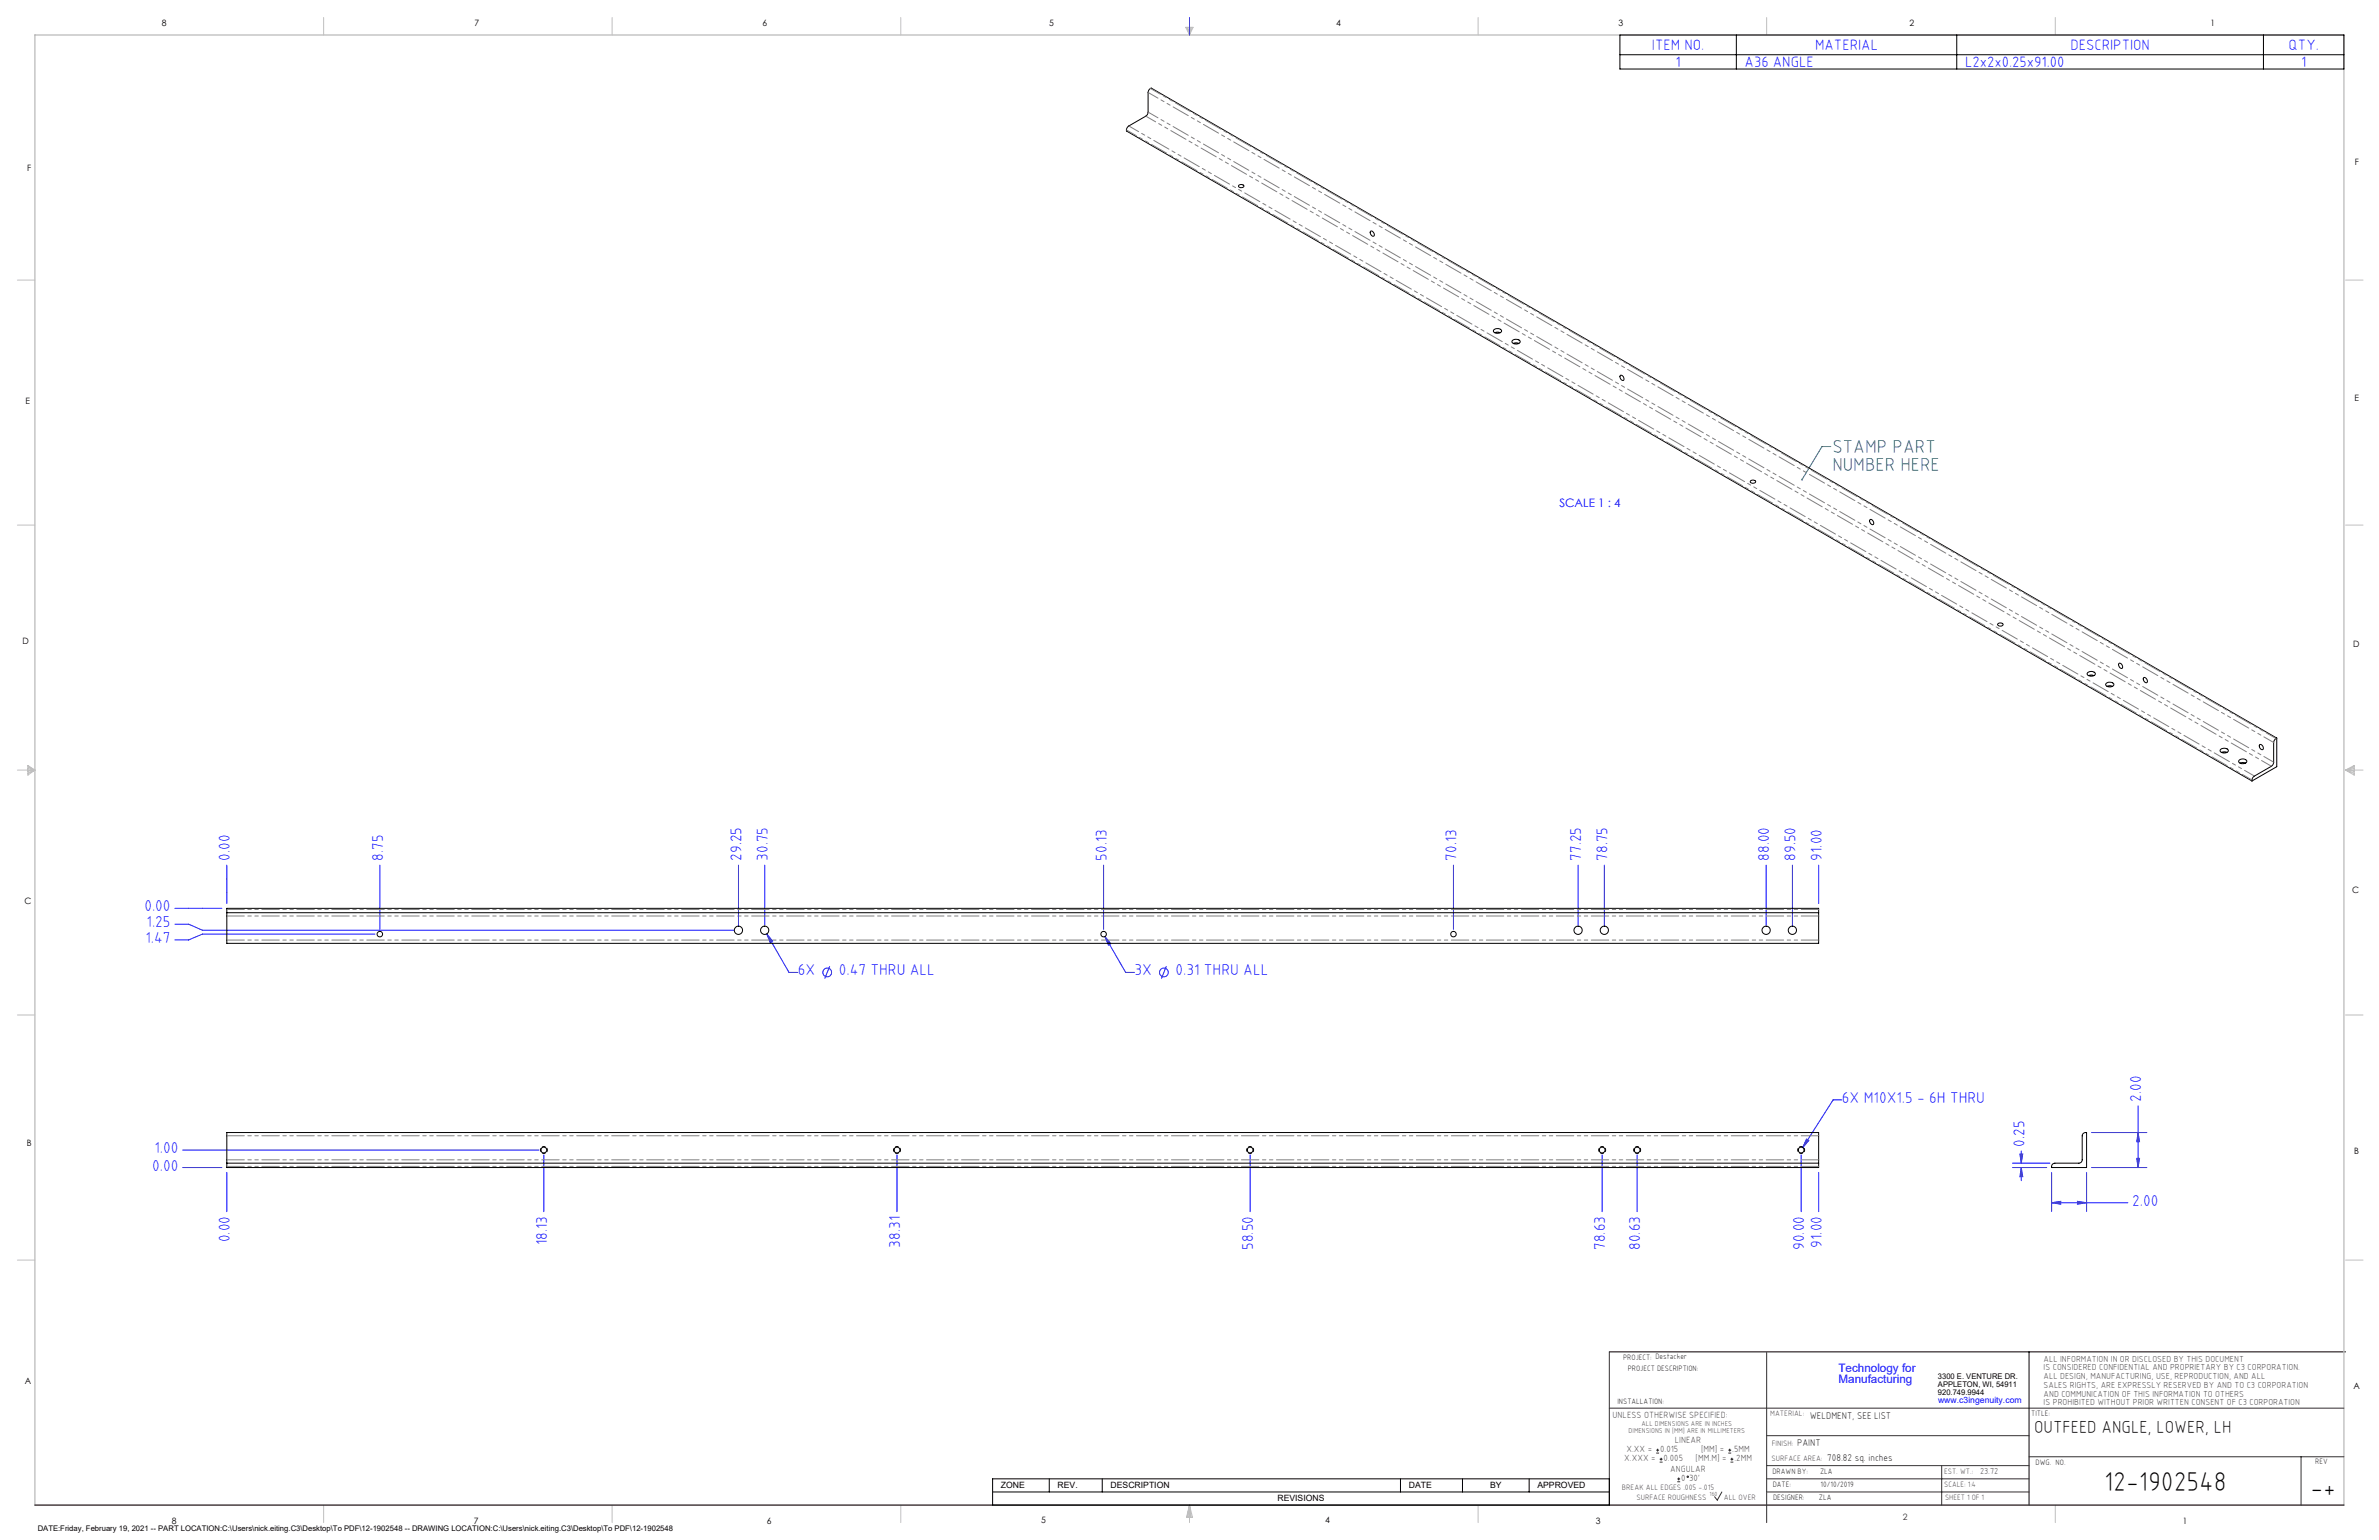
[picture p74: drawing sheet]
<svg xmlns="http://www.w3.org/2000/svg" width="864mm" height="559mm" viewBox="0 0 864 559" stroke-linecap="round" stroke-linejoin="round" font-family="sans-serif">
<defs><g id="words">
<g font-size="9.9">
<text x="763.8" y="541.1">12-1902548</text>
<text x="838.7" y="543.2">-+</text>
</g>
<g font-size="6.8" fill="#008080">
<text x="665.2" y="164.2">STAMP PART</text>
<text x="665.2" y="171">NUMBER HERE</text>
</g>
<text font-size="6.3" x="738.4" y="519.9">OUTFEED ANGLE, LOWER, LH</text>
<g font-size="5.7" fill="#00f">
<text x="83.5" y="312.3" transform="rotate(-90 83.5 312.3)">0.00</text>
<text x="139" y="312.3" transform="rotate(-90 139 312.3)">8.75</text>
<text x="269.2" y="312.3" transform="rotate(-90 269.2 312.3)">29.25</text>
<text x="278.7" y="312.3" transform="rotate(-90 278.7 312.3)">30.75</text>
<text x="401.8" y="312.3" transform="rotate(-90 401.8 312.3)">50.13</text>
<text x="528.8" y="312.3" transform="rotate(-90 528.8 312.3)">70.13</text>
<text x="574" y="312.3" transform="rotate(-90 574 312.3)">77.25</text>
<text x="583.5" y="312.3" transform="rotate(-90 583.5 312.3)">78.75</text>
<text x="642.3" y="312.3" transform="rotate(-90 642.3 312.3)">88.00</text>
<text x="651.8" y="312.3" transform="rotate(-90 651.8 312.3)">89.50</text>
<text x="661.3" y="312.3" transform="rotate(-90 661.3 312.3)">91.00</text>
<text x="52.4" y="330.7">0.00</text>
<text x="53.2" y="336.5">1.25</text>
<text x="52.8" y="342.2">1.47</text>
<text x="289.6" y="354">6X</text>
<text x="304.5" y="354">0.47 THRU ALL</text>
<text x="411.8" y="354">3X</text>
<text x="426.7" y="354">0.31 THRU ALL</text>
<text x="668.6" y="400.2">6X M10X1.5 - 6H THRU</text>
<text x="777.3" y="399.7" transform="rotate(-90 777.3 399.7)">2.00</text>
<text x="56" y="418.4">1.00</text>
<text x="734.9" y="416" transform="rotate(-90 734.9 416)">0.25</text>
<text x="55.2" y="424.8">0.00</text>
<text x="774" y="437.5">2.00</text>
<text x="83.5" y="450.7" transform="rotate(-90 83.5 450.7)">0.00</text>
<text x="198.6" y="451.9" transform="rotate(-90 198.6 451.9)">18.13</text>
<text x="326.8" y="452.7" transform="rotate(-90 326.8 452.7)">38.31</text>
<text x="454.9" y="453.5" transform="rotate(-90 454.9 453.5)">58.50</text>
<text x="582.7" y="453.5" transform="rotate(-90 582.7 453.5)">78.63</text>
<text x="595.4" y="453.5" transform="rotate(-90 595.4 453.5)">80.63</text>
<text x="655" y="453.5" transform="rotate(-90 655 453.5)">90.00</text>
<text x="661.3" y="452.7" transform="rotate(-90 661.3 452.7)">91.00</text>
</g>
<g font-size="5.4" fill="#00f">
<text x="599.7" y="18.1">ITEM NO.</text>
<text x="658.9" y="18.1">MATERIAL</text>
<text x="751.6" y="18.1">DESCRIPTION</text>
<text x="830.8" y="18.1">QTY.</text>
<text x="608.2" y="24.3">1</text>
<text x="633.3" y="24.3">A36 ANGLE</text>
<text x="713.3" y="24.3">L2x2x0.25x91.00</text>
<text x="835.3" y="24.3">1</text>
</g>
<g font-size="4.2" fill="#00f">
<text x="566.1" y="184.1">SCALE 1 : 4</text>
<text x="667.4" y="497.7">Technology for</text>
<text x="667.4" y="502">Manufacturing</text>
</g>
<g font-size="3.5">
<text x="657" y="514.9">WELDMENT, SEE LIST</text>
<text x="652.4" y="524.7">PAINT</text>
<text x="663.3" y="530.1">708.82 sq. inches</text>
</g>
<g font-size="3.3" fill="#382c30">
<text x="585.4" y="514.4">UNLESS OTHERWISE SPECIFIED:</text>
<text x="590.4" y="526.8">X.XX =</text>
<text x="602.6" y="526.8">0.015</text>
<text x="608" y="523.6">LINEAR</text>
<text x="617.5" y="526.8">[MM] =</text>
<text x="628.8" y="526.8">.5MM</text>
<text x="589.6" y="530.1">X.XXX =</text>
<text x="603.9" y="530.1">0.005</text>
<text x="606.3" y="534">ANGULAR</text>
<text x="615.5" y="530.1">[MM.M] =</text>
<text x="629.6" y="530.1">.2MM</text>
<text x="610.3" y="537.3">0</text>
<text x="613.2" y="537.3">30'</text>
</g>
<g font-size="3.2">
<text x="58.8" y="9.6">8</text>
<text x="172.3" y="9.5">7</text>
<text x="276.8" y="9.5">6</text>
<text x="380.9" y="9.6">5</text>
<text x="485" y="9.5">4</text>
<text x="587.5" y="9.5">3</text>
<text x="693.1" y="9.5">2</text>
<text x="802.4" y="9.5">1</text>
<text x="854.9" y="59.8">F</text>
<text x="9.9" y="62">F</text>
<text x="9.3" y="146.5">E</text>
<text x="854.7" y="145.5">E</text>
<text x="8.2" y="233.6">D</text>
<text x="854.3" y="234.9">D</text>
<text x="8.9" y="328.1">C</text>
<text x="853.9" y="324.1">C</text>
<text x="9.7" y="415.8">B</text>
<text x="854.6" y="418.6">B</text>
<text x="9" y="502">A</text>
<text x="854.3" y="503.9">A</text>
<text x="62.3" y="552.9">8</text>
<text x="172" y="552.9">7</text>
<text x="278.3" y="552.9">6</text>
<text x="377.9" y="552.8">5</text>
<text x="481" y="552.8">4</text>
<text x="579.3" y="552.8">3</text>
<text x="792.4" y="552.8">1</text>
</g>
<g font-size="3.2" fill="#382c30">
<text x="741.9" y="494.1">ALL INFORMATION IN OR DISCLOSED BY THIS DOCUMENT</text>
<text x="741.9" y="497.3">IS CONSIDERED CONFIDENTIAL AND PROPRIETARY BY C3 CORPORATION.</text>
<text x="741.9" y="500.4">ALL DESIGN, MANUFACTURING, USE, REPRODUCTION, AND ALL</text>
<text x="741.9" y="503.6">SALES RIGHTS, ARE EXPRESSLY RESERVED BY AND TO C3 CORPORATION</text>
<text x="741.9" y="506.8">AND COMMUNICATION OF THIS INFORMATION TO OTHERS</text>
<text x="741.9" y="510">IS PROHIBITED WITHOUT PRIOR WRITTEN CONSENT OF C3 CORPORATION</text>
<text x="718.8" y="534.7">23.72</text>
<text x="690.7" y="551.6">2</text>
</g>
<text font-size="3.1" fill="#00f" x="703.5" y="509.2">www.c3ingenuity.com</text>
<g font-size="3.1">
<text x="363.3" y="540">ZONE</text>
<text x="383.9" y="540">REV.</text>
<text x="403.1" y="540">DESCRIPTION</text>
<text x="463.7" y="544.8">REVISIONS</text>
<text x="511.4" y="540">DATE</text>
<text x="540.9" y="540">BY</text>
<text x="558.1" y="540">APPROVED</text>
</g>
<g font-size="2.8">
<text x="589.2" y="493.3">PROJECT: Destacker</text>
<text x="590.9" y="497.3">PROJECT DESCRIPTION:</text>
<text x="703.5" y="500.5">3300 E. VENTURE DR.</text>
<text x="703.5" y="503.3">APPLETON, WI, 54911</text>
<text x="587.1" y="509.6">INSTALLATION:</text>
<text x="703.5" y="506.2">920.749.9944</text>
<text x="737.3" y="513.8">TITLE:</text>
<text x="738.9" y="531.5">DWG. NO.</text>
<text x="840.5" y="531.3">REV</text>
<text x="643.4" y="534.9">DRAWN BY:</text>
<text x="643.5" y="539.7">DATE:</text>
<text x="660.7" y="534.7">ZLA</text>
<text x="660.9" y="539.6">10/10/2019</text>
<text x="643.6" y="544.4">DESIGNER:</text>
<text x="660.3" y="544.3">ZLA</text>
<text x="13.7" y="555.5">DATE:Friday, February 19, 2021 -- PART LOCATION:C:\Users\nick.eiting.C3\Desktop\To PDF\12-1902548 -- DRAWING LOCATION:C:\Users\nick.eiting.C3\Desktop\To PDF\12-1902548</text>
</g>
<g font-size="2.8" fill="#382c30">
<text x="642.6" y="513.8">MATERIAL:</text>
<text x="643.2" y="524.8">FINISH:</text>
<text x="643.1" y="530.1">SURFACE AREA:</text>
<text x="705.7" y="534.7">EST. WT.:</text>
<text x="705.7" y="539.7">SCALE: 1:4</text>
<text x="588.8" y="540.5">BREAK ALL EDGES .005 -.015</text>
<text x="594" y="544.2">SURFACE ROUGHNESS</text>
<text x="625.8" y="544.2">ALL OVER</text>
<text x="706.1" y="544.4">SHEET 1 OF 1</text>
</g>
<g font-size="2.5" fill="#382c30">
<text x="591.2" y="520.1">DIMENSIONS IN [MM] ARE IN MILLIMETERS</text>
<text x="595.9" y="517.3">ALL DIMENSIONS ARE IN INCHES</text>
</g>
<text font-size="2.2" fill="#382c30" x="620.6" y="542.9">160</text>
</g></defs>
<g fill="none" stroke="#000" stroke-width=".36">
<path d="M588 12.7h262.9v12.3h-262.9zM588 19.9h262.9M630.3 12.7v12.3M710.3 12.7v12.3M821.7 12.7v12.3M584.2 490.5h267.3M736.6 490.5v55.6M360.3 536.6h223.9v9.5h-223.9zM380.9 536.6v4.8M400.1 536.6v4.8M508.4 536.6v4.8M530.9 536.6v4.8"/>
<path d="M555.1 536.6v4.8M360.3 541.4h223.9"/>
</g>
<g fill="none" stroke="#c0c0c0" stroke-width=".36">
<path d="M117.5 6.4v6.3M222.2 6.4v6.3M327 6.4v6.3M430.4 9.9h2.7l-1.3 2.8zM430.9 9.9l.9 2.8M431.2 9.9l.6 2.8M432.1 9.9l-.3 2.8M432.6 9.9l-.8 2.8M536.6 6.4v6.3M641.3 6.4v6.3M746.1 6.4v6.3M6.3 101.6h6.4"/>
<path d="M851.5 101.6h6.3M6.3 190.5h6.4M851.5 190.5h6.3M6.3 279.4h6.4M10.1 277.7l2.6 1.7-2.6 1.9zM10.1 278.2l2.6 1.2M10.1 278.8l2.6 .6M12.7 279.4l-2.6 1.2M12.7 279.4l-2.6 .5M851.5 279.4h6.3M851.5 279.4l3.1 .5M851.5 279.4l3.1 1.2"/>
<path d="M851.5 279.4l3.1-1.7v3.6zM854.6 278.8l-3.1 .6M854.6 278.2l-3.1 1.2M6.3 368.3h6.4M851.5 368.3h6.3M6.3 457.2h6.4M851.5 457.2h6.3M117.5 546.1v6.4M222.2 546.1v6.4M327 546.1v6.4M431.8 546.1v6.4M431.8 546.1l1.1 4.5h-2.2z"/>
<path d="M431.8 546.1l.6 4.5M431.8 546.1l-.9 4.5M431.8 546.1l-.4 4.5M431.8 546.1l.3 4.5M536.6 546.1v6.4M746.1 546.1v6.4"/>
</g>
<path d="M12.7 546.1v-533.4h838.2v533.4" fill="none" stroke="#c0c0c0" stroke-width=".5"/>
<g fill="none" stroke="#00f" stroke-width=".36">
<path d="M431.8 6.4v6.3M82.3 313.9v13.9M137.9 313.9v23.3M268.1 313.9v21.9M277.6 313.9v21.9M400.6 313.9v23.3M527.6 313.9v23.3M572.9 313.9v21.9M582.4 313.9v21.9M641.1 313.9v21.9M650.7 313.9v21.9M660.2 313.9v13.9"/>
<path d="M63.5 329.6h17M63.5 335.4h5l5 2.1h192.8M136.1 338.9h-62.6l-5 2.2h-5M278.3 338.8l2.1 2.7-.9 .5zM278.3 338.8l8.1 14h3.2M401.1 339.8l2.1 2.6-.9 .5zM401.1 339.8l7.5 13h3.2M301.2 350.6l-1.8 4.5M423.4 350.6l-1.8 4.5M668.6 399.1h-3.2l-11 17.3M66.3 417.3h129.4M197.4 419.1v20.6"/>
<path d="M325.6 419.1v20.6M453.8 419.1v20.6M581.6 419.1v20.6M594.3 419.1v20.6M653.8 419.1v20.6M655.7 413.3l.9 .6-2.2 2.5zM733.2 418.7h1.1l-.6 3.4zM733.7 417.7v4.4M759.2 411h20.1M776.1 411l.6 3.3h-1zM776.1 401.3v22.4M66.3 423.7h14.2"/>
<path d="M82.3 425.4v14.3M660.2 425.4v14.3M730.6 423.7h12.4M730.6 422.1h13.5M733.7 423.7l.6 3.3h-1.1zM733.7 423.7v4.7M744.7 436.4l3.4-.5v1.1zM744.7 425.4v14.2M744.7 436.4h27.7M754.1 435.9l3.3 .5-3.3 .6zM757.4 425.4v14.2M759.2 423.7h20.1"/>
<path d="M775.7 420.3h1l-.6 3.4z"/>
<circle cx="300.3" cy="352.8" r="1.59"/>
<circle cx="422.5" cy="352.8" r="1.59"/>
</g>
<path d="M584.2 490.5v55.6M641.3 490.7v61.8M584.2 511h266.7M641.3 520.9h95.3M641.3 531.8h95.3M641.3 536.6h95.3M704.8 531.8v14.3M736.6 528.6h114.3M835.3 528.6v17.5M625.1 541.4l-1.7 2.9-1-1.2M641.3 541.4h95.3" fill="none" stroke="#382c30" stroke-width=".36"/>
<path d="M12.7 546.1h838.2" fill="none" stroke="#382c30" stroke-width=".5"/>
<path d="M198.7 417.3a1.25 1.25 0 0 0-1.8-1.1 1.25 1.25 0 0 0-.2 2.1 1.25 1.25 0 0 0 2-.9v-.1M326.9 417.3a1.25 1.25 0 0 0-1.8-1.1 1.25 1.25 0 0 0-.2 2.1 1.25 1.25 0 0 0 2-.9v-.1M455.1 417.3a1.25 1.25 0 0 0-1.9-1.1 1.25 1.25 0 0 0-.1 2.1 1.25 1.25 0 0 0 2-.9v-.1M582.9 417.3a1.25 1.25 0 0 0-1.9-1.1 1.25 1.25 0 0 0-.1 2.1 1.25 1.25 0 0 0 2-.9v-.1M595.6 417.3a1.25 1.25 0 0 0-1.9-1.1 1.25 1.25 0 0 0-.1 2.1 1.25 1.25 0 0 0 2-.9v-.1M655.1 417.3a1.25 1.25 0 0 0-1.8-1.1 1.25 1.25 0 0 0-.2 2.1 1.25 1.25 0 0 0 2-.9v-.1" fill="none" stroke="#000" stroke-width=".36" stroke-dasharray="1.3 .6" stroke-dashoffset=".5" stroke-linecap="butt"/>
<path d="M664.6 162h-3.2l-7.2 12" fill="none" stroke="#008080" stroke-width=".36"/>
<path d="M654 173.7a.33 .33 0 0 1 .5 .3 .33 .33 0 0 1-.5 .3z" fill="#008080"/>
<g fill="#00f">
<path d="M655.7 413.3l-1.3 3.1 2.2-2.5zM744.7 436.4l3.4-.5v1.1zM754.1 435.9l3.3 .5-3.3 .6zM278.3 338.8l1.2 3.2 .9-.5zM401.1 339.8l1.2 3.1 .9-.5z"/>
<path d="M775.7 420.3h1l-.6 3.4zM776.1 411l.6 3.3h-1z"/>
<path d="M733.2 418.7h1.1l-.6 3.4zM733.7 423.7l.6 3.3h-1.1z"/>
</g>
<g fill="none" stroke="#000" stroke-width=".36">
<path d="M449.7 67.2a1.01 1.01 0 0 1 1.1-.3 1.01 1.01 0 0 1 .7 .9 1.08 1.08 0 0 1-1.9-.4zM497.5 83.9a1.08 1.08 0 0 1 1.2 .6 1.08 1.08 0 0 1-.2 1.2 1.34 1.34 0 0 1-1-1.8zM542.4 119.6a1.69 1.69 0 0 1 2.7 .7 1.76 1.76 0 0 1-3-.3zM542.6 120.7l1.1-.2 .9 .2M549.1 123.5a1.72 1.72 0 0 1 2.7 .7 1.79 1.79 0 0 1-2.9-.3zM549.3 124.6l1.1-.2 1 .2M588.2 136.2a1.1 1.1 0 0 1 1.1 .6 1.1 1.1 0 0 1-.1 1.3 1.36 1.36 0 0 1-1-1.9zM635.5 174.4a1.01 1.01 0 0 1 1.1-.2 1.01 1.01 0 0 1 .7 .8 1.08 1.08 0 0 1-1.9-.4zM678.8 188.6a1.08 1.08 0 0 1 1.2 .5 1.08 1.08 0 0 1-.2 1.3 1.34 1.34 0 0 1-1-1.8zM725.2 226.4a1.19 1.19 0 0 1 1.9 .3 1.11 1.11 0 0 1-1 .5 1.11 1.11 0 0 1-.9-.8zM757.9 244a1.81 1.81 0 0 1 2.7 .5 1.69 1.69 0 0 1-3-.1zM758.2 245.1l1-.2 .9 .2"/>
<path d="M764.6 247.9a1.88 1.88 0 0 1 2.8 .5 1.66 1.66 0 0 1-1.5 .9 1.66 1.66 0 0 1-1.5-1zM764.9 249.1l1-.3 1 .3M769.2 240.7a1.1 1.1 0 0 1 1.1 .6 1.1 1.1 0 0 1-.1 1.3 1.36 1.36 0 0 1-1-1.9zM778.2 245.9a1.1 1.1 0 0 1 1.1 .6 1.1 1.1 0 0 1-.2 1.3 1.36 1.36 0 0 1-.9-1.9zM806 272.1a1.69 1.69 0 0 1 2.9 .5 1.74 1.74 0 0 1-3-.3zM806.4 273l1-.2 1 .2M812.9 275.8a1.81 1.81 0 0 1 2.7 .4 1.67 1.67 0 0 1-2.9 0zM813.2 276.9l1-.2 .9 .2M820.2 270.2a1.08 1.08 0 0 1 1.2 .5 1.08 1.08 0 0 1-.1 1.3 1.35 1.35 0 0 1-1.1-1.8zM826.5 267.8l-.8 .6-.3 1.1v7.3l-.3 .6-.6 .7-6.3 3.6-.6 .7-.1 1M826.5 267.8l-408.6-235.8-.9 .7-.2 .7v7.3l-.3 .8-.4 .6-6.5 3.7-.6 .8-.1 .9 408.6 235.9M826.5 267.8v10.4l-9 5.2"/>
<path d="M82.3 331.2v-1.6h577.9v1.6M82.3 331.2v11.1h577.9v-11.1M82.3 331.2h577.9M82.3 422.1v1.6h577.9v-1.6M82.3 422.1v-11.1h577.9v11.1M82.3 422.1h577.9M745.1 422.4l.8-.3h8.8a1.2 1.2 0 0 0 1.2-1.2v-8.7a1.27 1.27 0 0 1 1.5-1.2v12.7h-12.7z"/>
<circle cx="137.9" cy="339" r="1"/>
<circle cx="268.1" cy="337.6" r="1.5"/>
<circle cx="277.6" cy="337.6" r="1.5"/>
<circle cx="400.6" cy="339" r="1"/>
<circle cx="527.6" cy="339" r="1"/>
<circle cx="572.9" cy="337.6" r="1.5"/>
<circle cx="582.4" cy="337.6" r="1.5"/>
<circle cx="641.1" cy="337.6" r="1.5"/>
<circle cx="650.6" cy="337.6" r="1.5"/>
<circle cx="197.4" cy="417.3" r="1.06"/>
<circle cx="325.6" cy="417.3" r="1.06"/>
<circle cx="453.8" cy="417.3" r="1.06"/>
<circle cx="581.6" cy="417.3" r="1.06"/>
<circle cx="594.3" cy="417.3" r="1.06"/>
<circle cx="653.8" cy="417.3" r="1.06"/>
</g>
<path d="M660.2 330h-577.9M660.2 332.4h-577.9M660.2 341.1h-577.9M660.2 412.1h-577.9M660.2 423.2h-577.9M660.2 420.9h-577.9" fill="none" stroke="#808080" stroke-width=".36" stroke-dasharray="6.3 1.3 1.3 1.3 1.3 1.3"/>
<path d="M824.5 278l-408.6-235.9M825.4 269.4l-408.6-235.8M825.4 276.6l-408.6-235.9M826.2 268l-408.6-235.9M817.5 283l-408.6-235.8M818.4 281.6l-408.6-235.9" fill="none" stroke="#808080" stroke-width=".36" stroke-dasharray="6.3 1.3 1.3 1.3 1.3 1.3" stroke-dashoffset="2.2"/>
<g fill="none" stroke="#382c30" stroke-width=".36">
<path d="M601.2 527.3h1.1M601.2 526.2h1.1M601.7 525.7v1M602.5 530.5h1M602.5 529.5h1M603 529v1M608.9 537.7h1M608.9 536.6h1M609.4 536.1v1.1M627.4 527.3h1M627.4 526.2h1M627.9 525.7v1"/>
<path d="M628.2 530.5h1M628.2 529.5h1M628.7 529v1"/>
<circle cx="612.7" cy="535.9" r=".27"/>
</g>
<use href="#words"/>
</svg>
